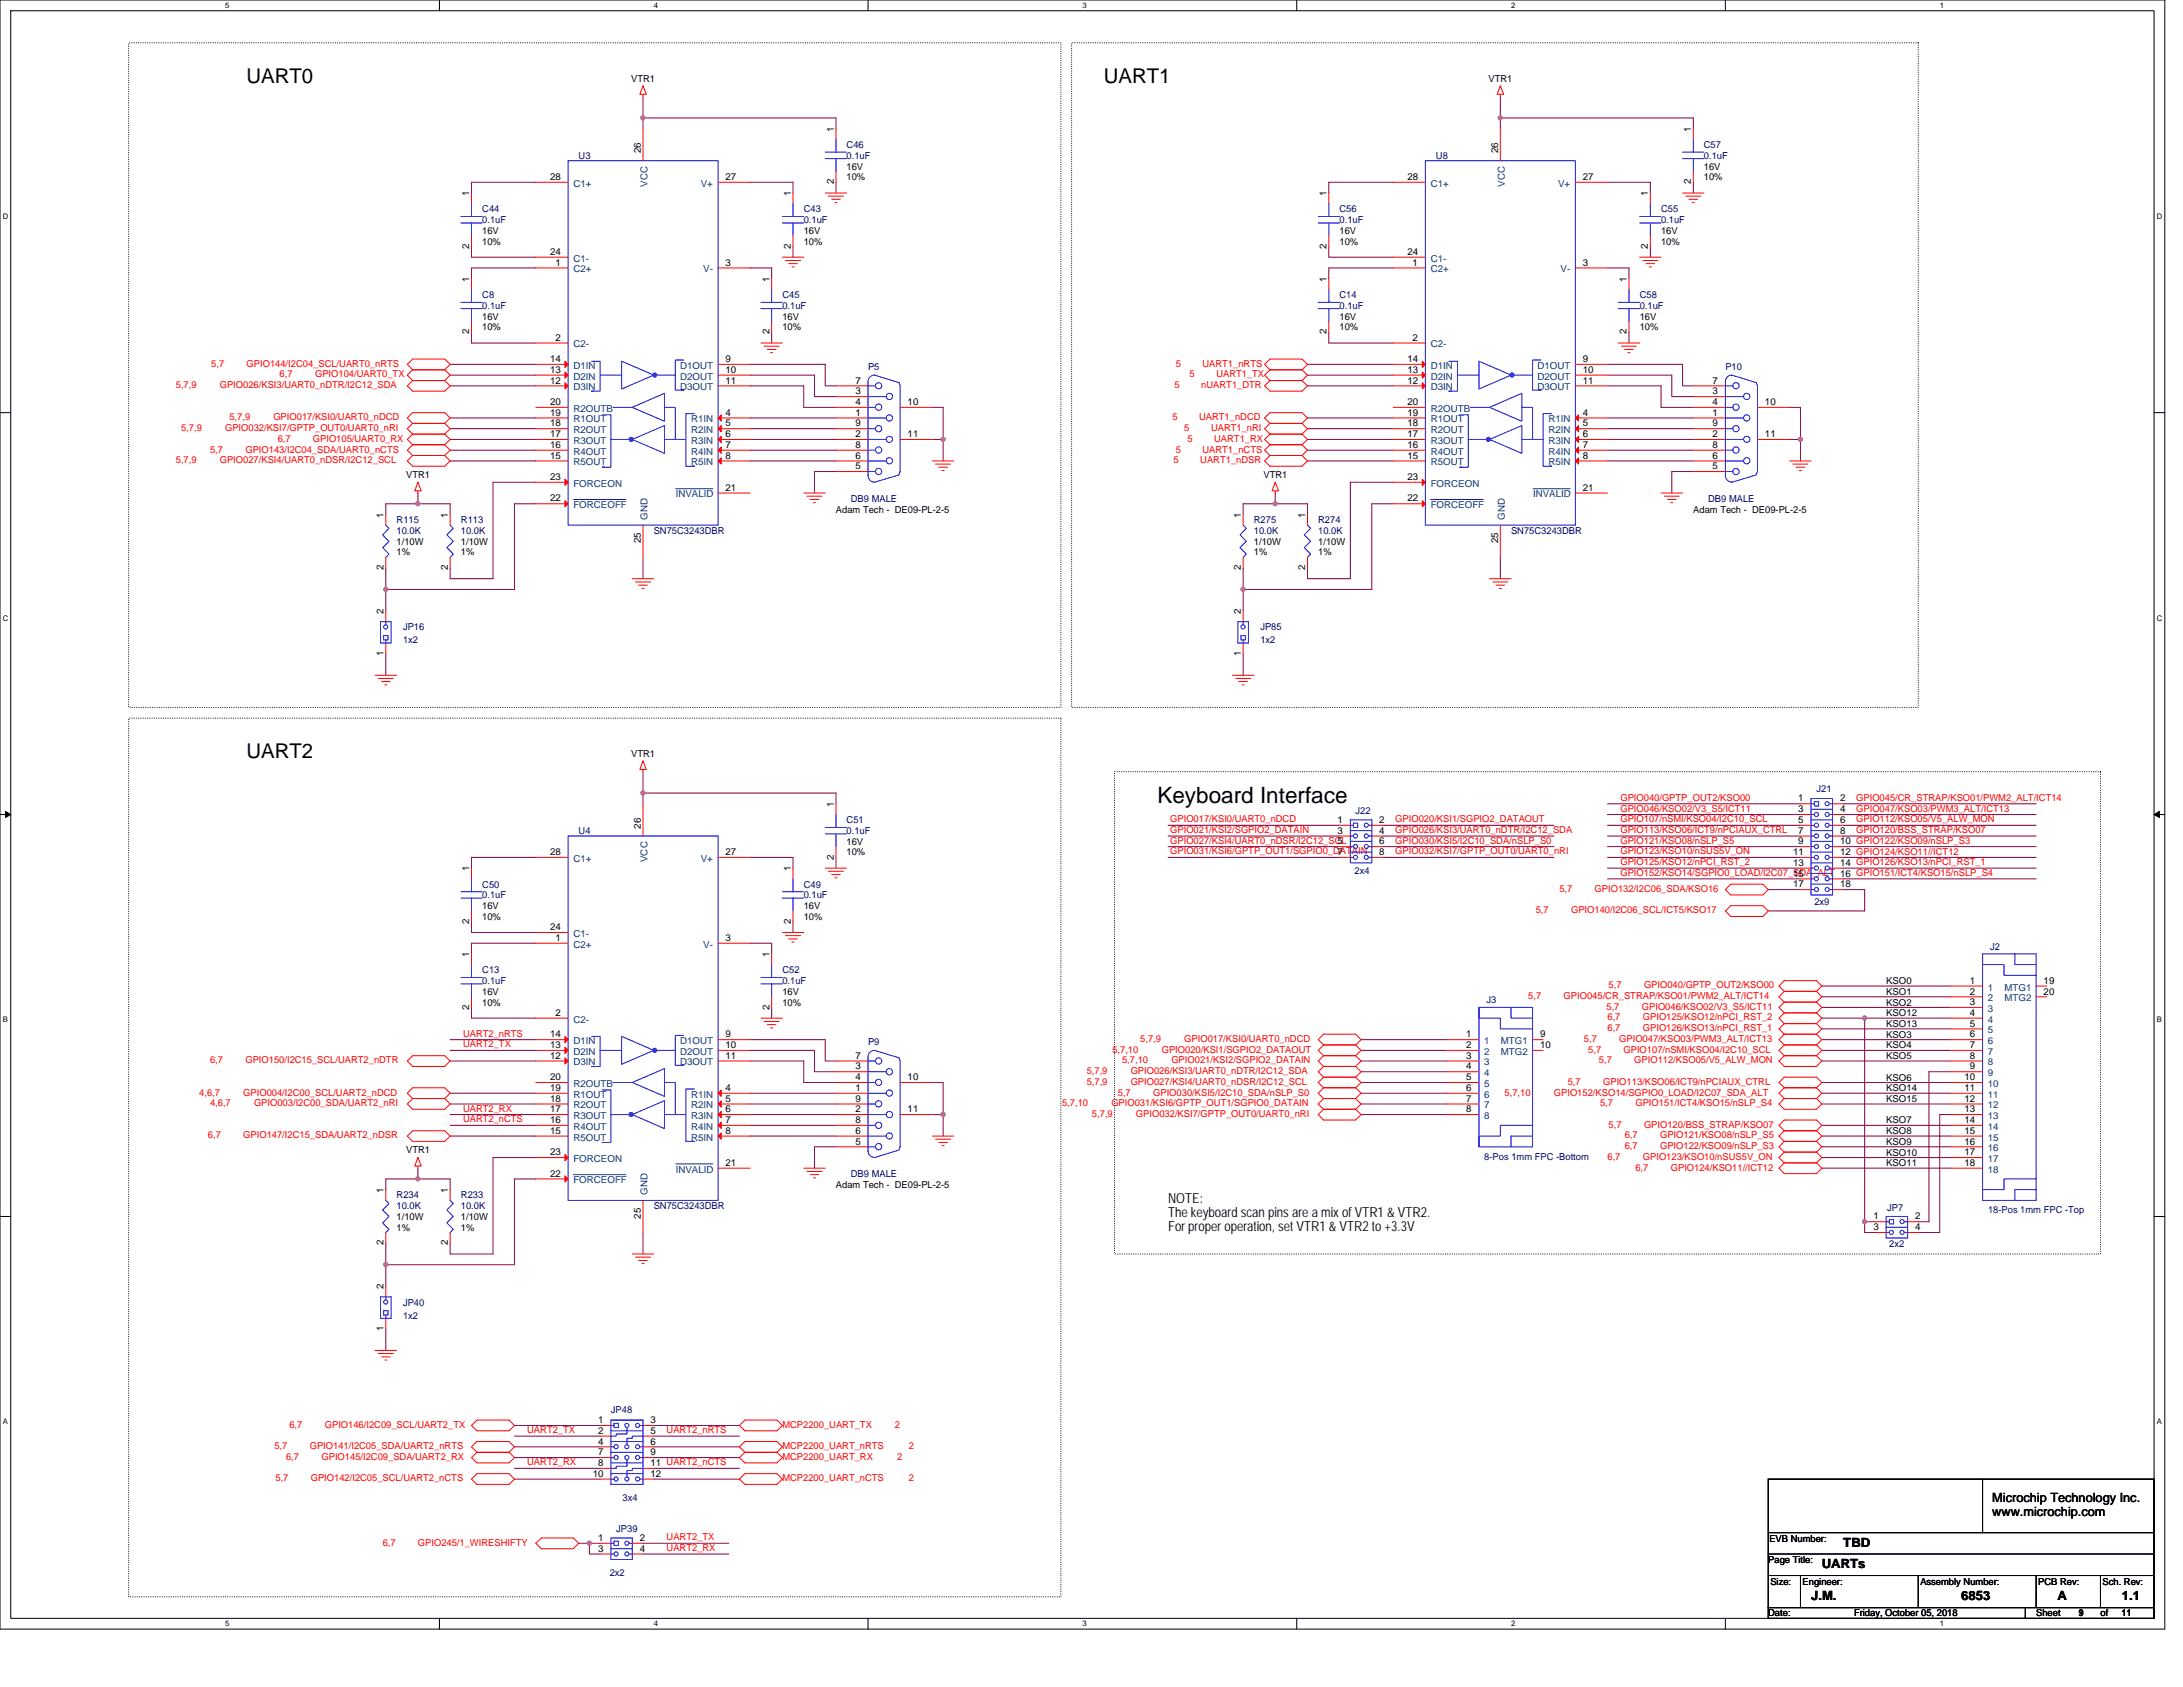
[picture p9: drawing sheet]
<svg xmlns="http://www.w3.org/2000/svg" width="279mm" height="216mm" viewBox="0 0 279 216" stroke-linecap="round" stroke-linejoin="round" font-family="sans-serif">
<defs><g id="words">
<text font-size="2.9" x="148.1" y="102.7">Keyboard Interface</text>
<g font-size="2.6">
<text x="31.6" y="10.6">UART0</text>
<text x="141.3" y="10.6">UART1</text>
<text x="31.6" y="97">UART2</text>
</g>
<g font-size="1.8">
<text x="149.5" y="153.9">NOTE:</text>
<text x="149.5" y="155.7">The keyboard scan pins are a mix of VTR1 &amp; VTR2.</text>
<text x="149.5" y="157.5">For proper operation, set VTR1 &amp; VTR2 to +3.3V</text>
</g>
<g font-size="1.6">
<text x="235.9" y="197.9">TBD</text>
<text x="255" y="192.3">Microchip Technology Inc.</text>
<text x="255" y="194">www.microchip.com</text>
<text x="233.2" y="200.7">UARTs</text>
<text x="231.8" y="204.8">J.M.</text>
<text x="251" y="204.8">6853</text>
<text x="263.4" y="204.8">A</text>
<text x="271.6" y="204.8">1.1</text>
</g>
<g font-size="1.2">
<text x="80.8" y="10.5">VTR1</text>
<text x="190.5" y="10.5">VTR1</text>
<text x="106.7" y="16.9" transform="rotate(-90 106.7 16.9)">1</text>
<text x="216.4" y="16.9" transform="rotate(-90 216.4 16.9)">1</text>
<text x="70.4" y="23">28</text>
<text x="82" y="19.6" transform="rotate(-90 82 19.6)">26</text>
<text x="92.9" y="23">27</text>
<text x="106.7" y="23.6" transform="rotate(-90 106.7 23.6)">2</text>
<text x="108.4" y="21.7">16V</text>
<text x="108.4" y="23.1">10%</text>
<text x="180.1" y="23">28</text>
<text x="191.7" y="19.6" transform="rotate(-90 191.7 19.6)">26</text>
<text x="202.6" y="23">27</text>
<text x="216.4" y="23.6" transform="rotate(-90 216.4 23.6)">2</text>
<text x="218.1" y="21.7">16V</text>
<text x="218.1" y="23.1">10%</text>
<text x="60" y="25.1" transform="rotate(-90 60 25.1)">1</text>
<text x="61.7" y="29.9">16V</text>
<text x="101.2" y="25.1" transform="rotate(-90 101.2 25.1)">1</text>
<text x="102.9" y="29.9">16V</text>
<text x="169.8" y="25.1" transform="rotate(-90 169.8 25.1)">1</text>
<text x="171.4" y="29.9">16V</text>
<text x="210.9" y="25.1" transform="rotate(-90 210.9 25.1)">1</text>
<text x="212.6" y="29.9">16V</text>
<text x="60" y="31.8" transform="rotate(-90 60 31.8)">2</text>
<text x="61.7" y="31.3">10%</text>
<text x="70.4" y="32.6">24</text>
<text x="71.1" y="34">1</text>
<text x="92.9" y="34">3</text>
<text x="101.2" y="31.8" transform="rotate(-90 101.2 31.8)">2</text>
<text x="102.9" y="31.3">10%</text>
<text x="169.8" y="31.8" transform="rotate(-90 169.8 31.8)">2</text>
<text x="171.4" y="31.3">10%</text>
<text x="180.1" y="32.6">24</text>
<text x="180.8" y="34">1</text>
<text x="202.6" y="34">3</text>
<text x="210.9" y="31.8" transform="rotate(-90 210.9 31.8)">2</text>
<text x="212.6" y="31.3">10%</text>
<text x="60" y="36.1" transform="rotate(-90 60 36.1)">1</text>
<text x="61.7" y="40.9">16V</text>
<text x="98.5" y="36.1" transform="rotate(-90 98.5 36.1)">1</text>
<text x="100.1" y="40.9">16V</text>
<text x="169.8" y="36.1" transform="rotate(-90 169.8 36.1)">1</text>
<text x="171.4" y="40.9">16V</text>
<text x="208.2" y="36.1" transform="rotate(-90 208.2 36.1)">1</text>
<text x="209.9" y="40.9">16V</text>
<text x="60" y="42.8" transform="rotate(-90 60 42.8)">2</text>
<text x="61.7" y="42.3">10%</text>
<text x="70.4" y="47.7">13</text>
<text x="70.4" y="46.3">14</text>
<text x="71.1" y="43.6">2</text>
<text x="92.9" y="46.3">9</text>
<text x="92.9" y="47.7">10</text>
<text x="98.5" y="42.8" transform="rotate(-90 98.5 42.8)">2</text>
<text x="100.1" y="42.3">10%</text>
<text x="169.8" y="42.8" transform="rotate(-90 169.8 42.8)">2</text>
<text x="171.4" y="42.3">10%</text>
<text x="180.1" y="47.7">13</text>
<text x="180.1" y="46.3">14</text>
<text x="180.8" y="43.6">2</text>
<text x="202.6" y="46.3">9</text>
<text x="202.6" y="47.7">10</text>
<text x="208.2" y="42.8" transform="rotate(-90 208.2 42.8)">2</text>
<text x="209.9" y="42.3">10%</text>
<text x="70.4" y="49.1">12</text>
<text x="70.4" y="51.8">20</text>
<text x="70.4" y="53.2">19</text>
<text x="92.9" y="49.1">11</text>
<text x="92.9" y="53.2">4</text>
<text x="109.5" y="51.8">4</text>
<text x="109.5" y="50.5">3</text>
<text x="109.5" y="49.1">7</text>
<text x="109.5" y="53.2">1</text>
<text x="116.2" y="51.8">10</text>
<text x="180.1" y="49.1">12</text>
<text x="180.1" y="51.8">20</text>
<text x="180.1" y="53.2">19</text>
<text x="202.6" y="49.1">11</text>
<text x="202.6" y="53.2">4</text>
<text x="219.2" y="51.8">4</text>
<text x="219.2" y="50.5">3</text>
<text x="219.2" y="49.1">7</text>
<text x="219.2" y="53.2">1</text>
<text x="225.9" y="51.8">10</text>
<text x="70.4" y="54.6">18</text>
<text x="70.4" y="55.9">17</text>
<text x="70.4" y="57.3">16</text>
<text x="70.4" y="58.7">15</text>
<text x="92.9" y="54.6">5</text>
<text x="92.9" y="55.9">6</text>
<text x="92.9" y="57.3">7</text>
<text x="92.9" y="58.7">8</text>
<text x="109.5" y="54.6">9</text>
<text x="109.5" y="57.3">8</text>
<text x="109.5" y="55.9">2</text>
<text x="109.5" y="58.7">6</text>
<text x="116.2" y="55.9">11</text>
<text x="180.1" y="54.6">18</text>
<text x="180.1" y="55.9">17</text>
<text x="180.1" y="57.3">16</text>
<text x="180.1" y="58.7">15</text>
<text x="202.6" y="54.6">5</text>
<text x="202.6" y="55.9">6</text>
<text x="202.6" y="57.3">7</text>
<text x="202.6" y="58.7">8</text>
<text x="219.2" y="54.6">9</text>
<text x="219.2" y="57.3">8</text>
<text x="219.2" y="55.9">2</text>
<text x="219.2" y="58.7">6</text>
<text x="225.9" y="55.9">11</text>
<text x="52" y="61.2">VTR1</text>
<text x="70.4" y="64.2">22</text>
<text x="70.4" y="61.4">23</text>
<text x="92.9" y="62.8">21</text>
<text x="107" y="65.6">Adam Tech - DE09-PL-2-5</text>
<text x="109.5" y="60">5</text>
<text x="161.7" y="61.2">VTR1</text>
<text x="180.1" y="64.2">22</text>
<text x="180.1" y="61.4">23</text>
<text x="202.6" y="62.8">21</text>
<text x="216.7" y="65.6">Adam Tech - DE09-PL-2-5</text>
<text x="219.2" y="60">5</text>
<text x="49.1" y="66.3" transform="rotate(-90 49.1 66.3)">1</text>
<text x="50.8" y="69.7">1/10W</text>
<text x="50.8" y="71.1">1%</text>
<text x="57.3" y="66.3" transform="rotate(-90 57.3 66.3)">1</text>
<text x="59" y="69.7">1/10W</text>
<text x="59" y="71.1">1%</text>
<text x="82" y="69.6" transform="rotate(-90 82 69.6)">25</text>
<text x="158.8" y="66.3" transform="rotate(-90 158.8 66.3)">1</text>
<text x="160.5" y="69.7">1/10W</text>
<text x="160.5" y="71.1">1%</text>
<text x="167" y="66.3" transform="rotate(-90 167 66.3)">1</text>
<text x="168.7" y="69.7">1/10W</text>
<text x="168.7" y="71.1">1%</text>
<text x="191.7" y="69.6" transform="rotate(-90 191.7 69.6)">25</text>
<text x="49.1" y="73" transform="rotate(-90 49.1 73)">2</text>
<text x="57.3" y="73" transform="rotate(-90 57.3 73)">2</text>
<text x="158.8" y="73" transform="rotate(-90 158.8 73)">2</text>
<text x="167" y="73" transform="rotate(-90 167 73)">2</text>
<text x="49.1" y="83.9" transform="rotate(-90 49.1 83.9)">1</text>
<text x="49.1" y="78.6" transform="rotate(-90 49.1 78.6)">2</text>
<text x="158.8" y="83.9" transform="rotate(-90 158.8 83.9)">1</text>
<text x="158.8" y="78.6" transform="rotate(-90 158.8 78.6)">2</text>
<text x="80.8" y="96.9">VTR1</text>
<text x="82" y="106" transform="rotate(-90 82 106)">26</text>
<text x="106.7" y="103.3" transform="rotate(-90 106.7 103.3)">1</text>
<text x="171.2" y="105.3">1</text>
<text x="171.2" y="106.7">3</text>
<text x="176.5" y="106.7">4</text>
<text x="176.5" y="105.3">2</text>
<text x="230.2" y="102.6">1</text>
<text x="230.2" y="103.9">3</text>
<text x="230.2" y="105.3">5</text>
<text x="230.2" y="106.7">7</text>
<text x="235.5" y="103.9">4</text>
<text x="235.5" y="102.6">2</text>
<text x="235.5" y="105.3">6</text>
<text x="235.5" y="106.7">8</text>
<text x="60" y="111.5" transform="rotate(-90 60 111.5)">1</text>
<text x="70.4" y="109.4">28</text>
<text x="92.9" y="109.4">27</text>
<text x="101.2" y="111.5" transform="rotate(-90 101.2 111.5)">1</text>
<text x="106.7" y="110" transform="rotate(-90 106.7 110)">2</text>
<text x="108.4" y="108.1">16V</text>
<text x="108.4" y="109.5">10%</text>
<text x="171.2" y="108.1">5</text>
<text x="171.2" y="109.4">7</text>
<text x="176.5" y="108.1">6</text>
<text x="176.5" y="109.4">8</text>
<text x="229.5" y="109.4">11</text>
<text x="229.5" y="110.8">13</text>
<text x="229.5" y="112.2">15</text>
<text x="229.5" y="113.6">17</text>
<text x="230.2" y="108.1">9</text>
<text x="235.5" y="108.1">10 GPIO122/KSO09/nSLP_S3</text>
<text x="235.5" y="109.4">12 GPIO124/KSO11//ICT12</text>
<text x="235.5" y="110.8">14 GPIO126/KSO13/nPCI_RST_1</text>
<text x="235.5" y="112.2">16 GPIO151/ICT4/KSO15/nSLP_S4</text>
<text x="235.5" y="113.6">18</text>
<text x="60" y="118.2" transform="rotate(-90 60 118.2)">2</text>
<text x="61.7" y="116.3">16V</text>
<text x="61.7" y="117.7">10%</text>
<text x="70.4" y="119">24</text>
<text x="101.2" y="118.2" transform="rotate(-90 101.2 118.2)">2</text>
<text x="102.9" y="116.3">16V</text>
<text x="102.9" y="117.7">10%</text>
<text x="60" y="122.5" transform="rotate(-90 60 122.5)">1</text>
<text x="71.1" y="120.4">1</text>
<text x="92.9" y="120.4">3</text>
<text x="98.5" y="122.5" transform="rotate(-90 98.5 122.5)">1</text>
<text x="241.4" y="125.9">KSO0</text>
<text x="252.1" y="125.9">1</text>
<text x="261.6" y="125.9">19</text>
<text x="60" y="129.2" transform="rotate(-90 60 129.2)">2</text>
<text x="61.7" y="127.3">16V</text>
<text x="61.7" y="128.7">10%</text>
<text x="71.1" y="130">2</text>
<text x="98.5" y="129.2" transform="rotate(-90 98.5 129.2)">2</text>
<text x="100.1" y="127.3">16V</text>
<text x="100.1" y="128.7">10%</text>
<text x="241.4" y="128.7">KSO2</text>
<text x="241.4" y="127.3">KSO1</text>
<text x="241.4" y="131.4">KSO13</text>
<text x="241.4" y="130">KSO12</text>
<text x="252.1" y="127.3">2</text>
<text x="252.1" y="128.6">3</text>
<text x="252.1" y="130">4</text>
<text x="252.1" y="131.4">5</text>
<text x="261.6" y="127.3">20</text>
<text x="70.4" y="135.5">12</text>
<text x="70.4" y="134.1">13</text>
<text x="70.4" y="132.8">14</text>
<text x="92.9" y="132.8">9</text>
<text x="92.9" y="134.1">10</text>
<text x="92.9" y="135.5">11</text>
<text x="109.5" y="136.9">3</text>
<text x="109.5" y="135.5">7</text>
<text x="187.7" y="132.8">1</text>
<text x="187.7" y="134.1">2</text>
<text x="187.7" y="135.5">3</text>
<text x="187.7" y="136.9">4</text>
<text x="197.1" y="132.8">9</text>
<text x="197.1" y="134.1">10</text>
<text x="241.4" y="135.6">KSO5</text>
<text x="241.4" y="134.2">KSO4</text>
<text x="241.4" y="132.8">KSO3</text>
<text x="252.1" y="132.8">6</text>
<text x="252.1" y="134.1">7</text>
<text x="252.1" y="135.5">8</text>
<text x="252.1" y="136.9">9</text>
<text x="70.4" y="138.2">20</text>
<text x="70.4" y="139.6">19</text>
<text x="70.4" y="141">18</text>
<text x="70.4" y="142.3">17</text>
<text x="70.4" y="143.7">16</text>
<text x="92.9" y="139.6">4</text>
<text x="92.9" y="141">5</text>
<text x="92.9" y="142.3">6</text>
<text x="92.9" y="143.7">7</text>
<text x="109.5" y="141">9</text>
<text x="109.5" y="138.2">4</text>
<text x="109.5" y="143.7">8</text>
<text x="109.5" y="142.3">2</text>
<text x="109.5" y="139.6">1</text>
<text x="116.2" y="138.2">10</text>
<text x="116.2" y="142.3">11</text>
<text x="187.7" y="138.2">5</text>
<text x="187.7" y="139.6">6</text>
<text x="187.7" y="141">7</text>
<text x="187.7" y="142.3">8</text>
<text x="241.4" y="143.8">KSO7</text>
<text x="241.4" y="138.3">KSO6</text>
<text x="241.4" y="141">KSO15</text>
<text x="241.4" y="139.7">KSO14</text>
<text x="251.4" y="138.2">10</text>
<text x="251.4" y="139.6">11</text>
<text x="251.4" y="141">12</text>
<text x="251.4" y="142.3">13</text>
<text x="251.4" y="143.7">14</text>
<text x="52" y="147.6">VTR1</text>
<text x="70.4" y="147.8">23</text>
<text x="70.4" y="145.1">15</text>
<text x="92.9" y="145.1">8</text>
<text x="92.9" y="149.2">21</text>
<text x="109.5" y="146.5">5</text>
<text x="109.5" y="145.1">6</text>
<text x="241.4" y="149.3">KSO11</text>
<text x="241.4" y="147.9">KSO10</text>
<text x="241.4" y="146.5">KSO9</text>
<text x="241.4" y="145.1">KSO8</text>
<text x="251.4" y="145.1">15</text>
<text x="251.4" y="146.5">16</text>
<text x="251.4" y="147.8">17</text>
<text x="251.4" y="149.2">18</text>
<text x="49.1" y="152.7" transform="rotate(-90 49.1 152.7)">1</text>
<text x="57.3" y="152.7" transform="rotate(-90 57.3 152.7)">1</text>
<text x="70.4" y="150.6">22</text>
<text x="82" y="156" transform="rotate(-90 82 156)">25</text>
<text x="107" y="152">Adam Tech - DE09-PL-2-5</text>
<text x="49.1" y="159.4" transform="rotate(-90 49.1 159.4)">2</text>
<text x="50.8" y="156.1">1/10W</text>
<text x="50.8" y="157.5">1%</text>
<text x="57.3" y="159.4" transform="rotate(-90 57.3 159.4)">2</text>
<text x="59" y="156.1">1/10W</text>
<text x="59" y="157.5">1%</text>
<text x="239.8" y="156.1">1</text>
<text x="239.8" y="157.4">3</text>
<text x="245.1" y="156.1">2</text>
<text x="245.1" y="157.4">4</text>
<text x="49.1" y="165" transform="rotate(-90 49.1 165)">2</text>
<text x="49.1" y="170.4" transform="rotate(-90 49.1 170.4)">1</text>
<text x="76.6" y="182.1">1</text>
<text x="76.6" y="184.9">4</text>
<text x="76.6" y="183.5">2</text>
<text x="83.2" y="182.1">3</text>
<text x="83.2" y="183.5">5</text>
<text x="83.2" y="184.9">6</text>
<text x="75.9" y="189">10</text>
<text x="76.6" y="186.2">7</text>
<text x="76.6" y="187.6">8</text>
<text x="83.2" y="186.2">9</text>
<text x="83.2" y="189">12</text>
<text x="83.2" y="187.6">11 UART2_nCTS</text>
<text x="76.6" y="197.2">1</text>
<text x="81.9" y="197.2">2</text>
<text x="226.5" y="197.4">EVB Number:</text>
<text x="76.6" y="198.6">3</text>
<text x="81.9" y="198.6">4</text>
<text x="226.3" y="200">Page Title:</text>
<text x="226.6" y="202.9">Size:</text>
<text x="230.7" y="202.9">Engineer:</text>
<text x="245.8" y="202.9">Assembly Number:</text>
<text x="260.9" y="202.9">PCB Rev:</text>
<text x="269.1" y="202.9">Sch. Rev:</text>
<text x="226.3" y="206.9">Date:</text>
<text x="237.3" y="206.9">Friday, October 05, 2018</text>
<text x="260.6" y="206.9">Sheet</text>
<text x="266.1" y="206.9">9</text>
<text x="268.8" y="206.9">of</text>
<text x="271.6" y="206.9">11</text>
</g>
<g font-size="1.2" fill="#004080">
<text x="73.4" y="23.9">C1+</text>
<text x="82.9" y="23.9" transform="rotate(-90 82.9 23.9)">VCC</text>
<text x="89.7" y="23.9">V+</text>
<text x="183.1" y="23.9">C1+</text>
<text x="192.6" y="23.9" transform="rotate(-90 192.6 23.9)">VCC</text>
<text x="199.4" y="23.9">V+</text>
<text x="73.4" y="34.9">C2+</text>
<text x="73.4" y="33.5">C1-</text>
<text x="90" y="34.9">V-</text>
<text x="183.1" y="34.9">C2+</text>
<text x="183.1" y="33.5">C1-</text>
<text x="199.7" y="34.9">V-</text>
<text x="73.4" y="44.5">C2-</text>
<text x="73.4" y="47.2">D1IN</text>
<text x="87.1" y="47.2">D1OUT</text>
<text x="183.1" y="44.5">C2-</text>
<text x="183.1" y="47.2">D1IN</text>
<text x="196.8" y="47.2">D1OUT</text>
<text x="73.4" y="50">D3IN</text>
<text x="73.4" y="48.6">D2IN</text>
<text x="73.4" y="52.7">R2OUTB</text>
<text x="87.1" y="48.6">D2OUT</text>
<text x="87.1" y="50">D3OUT</text>
<text x="183.1" y="50">D3IN</text>
<text x="183.1" y="48.6">D2IN</text>
<text x="183.1" y="52.7">R2OUTB</text>
<text x="196.8" y="48.6">D2OUT</text>
<text x="196.8" y="50">D3OUT</text>
<text x="73.4" y="54.1">R1OUT</text>
<text x="73.4" y="55.4">R2OUT</text>
<text x="73.4" y="56.8">R3OUT</text>
<text x="73.4" y="58.2">R4OUT</text>
<text x="73.4" y="59.6">R5OUT</text>
<text x="88.5" y="54.1">R1IN</text>
<text x="88.5" y="55.4">R2IN</text>
<text x="88.5" y="56.8">R3IN</text>
<text x="88.5" y="58.2">R4IN</text>
<text x="88.5" y="59.6">R5IN</text>
<text x="183.1" y="54.1">R1OUT</text>
<text x="183.1" y="55.4">R2OUT</text>
<text x="183.1" y="56.8">R3OUT</text>
<text x="183.1" y="58.2">R4OUT</text>
<text x="183.1" y="59.6">R5OUT</text>
<text x="198.2" y="54.1">R1IN</text>
<text x="198.2" y="55.4">R2IN</text>
<text x="198.2" y="56.8">R3IN</text>
<text x="198.2" y="58.2">R4IN</text>
<text x="198.2" y="59.6">R5IN</text>
<text x="73.4" y="62.3">FORCEON</text>
<text x="73.4" y="65">FORCEOFF</text>
<text x="86.5" y="63.7">INVALID</text>
<text x="183.1" y="62.3">FORCEON</text>
<text x="183.1" y="65">FORCEOFF</text>
<text x="196.2" y="63.7">INVALID</text>
<text x="82.9" y="66.5" transform="rotate(-90 82.9 66.5)">GND</text>
<text x="192.6" y="66.5" transform="rotate(-90 192.6 66.5)">GND</text>
<text x="73.4" y="110.3">C1+</text>
<text x="82.9" y="110.3" transform="rotate(-90 82.9 110.3)">VCC</text>
<text x="89.7" y="110.3">V+</text>
<text x="73.4" y="119.9">C1-</text>
<text x="73.4" y="121.3">C2+</text>
<text x="90" y="121.3">V-</text>
<text x="73.4" y="130.9">C2-</text>
<text x="254.4" y="126.8">1</text>
<text x="254.4" y="128.1">2</text>
<text x="254.4" y="129.5">3</text>
<text x="254.4" y="130.9">4</text>
<text x="256.5" y="126.8">MTG1</text>
<text x="256.5" y="128.1">MTG2</text>
<text x="73.4" y="136.4">D3IN</text>
<text x="73.4" y="135">D2IN</text>
<text x="73.4" y="133.6">D1IN</text>
<text x="87.1" y="133.6">D1OUT</text>
<text x="87.1" y="135">D2OUT</text>
<text x="87.1" y="136.4">D3OUT</text>
<text x="190" y="133.6">1</text>
<text x="190" y="135">2</text>
<text x="190" y="136.4">3</text>
<text x="190" y="137.7">4</text>
<text x="192.1" y="133.6">MTG1</text>
<text x="192.1" y="135">MTG2</text>
<text x="254.4" y="132.2">5</text>
<text x="254.4" y="133.6">6</text>
<text x="254.4" y="135">7</text>
<text x="254.4" y="136.4">8</text>
<text x="254.4" y="137.7">9</text>
<text x="73.4" y="139.1">R2OUTB</text>
<text x="73.4" y="140.5">R1OUT</text>
<text x="73.4" y="141.9">R2OUT</text>
<text x="73.4" y="143.2">R3OUT</text>
<text x="88.5" y="140.5">R1IN</text>
<text x="88.5" y="141.9">R2IN</text>
<text x="88.5" y="143.2">R3IN</text>
<text x="190" y="139.1">5</text>
<text x="190" y="140.5">6</text>
<text x="190" y="141.9">7</text>
<text x="190" y="143.2">8</text>
<text x="254.4" y="139.1">10</text>
<text x="254.4" y="140.5">11</text>
<text x="254.4" y="141.9">12</text>
<text x="254.4" y="143.2">13</text>
<text x="73.4" y="148.7">FORCEON</text>
<text x="73.4" y="144.6">R4OUT</text>
<text x="73.4" y="146">R5OUT</text>
<text x="88.5" y="144.6">R4IN</text>
<text x="88.5" y="146">R5IN</text>
<text x="254.4" y="144.6">14</text>
<text x="254.4" y="146">15</text>
<text x="254.4" y="147.3">16</text>
<text x="254.4" y="148.7">17</text>
<text x="73.4" y="151.4">FORCEOFF</text>
<text x="82.9" y="153" transform="rotate(-90 82.9 153)">GND</text>
<text x="86.5" y="150.1">INVALID</text>
<text x="254.4" y="150.1">18</text>
</g>
<g font-size="1.2" fill="#000080">
<text x="74.1" y="20.3">U3</text>
<text x="108.4" y="19">C46</text>
<text x="108.4" y="20.3">0.1uF</text>
<text x="183.8" y="20.3">U8</text>
<text x="218.1" y="19">C57</text>
<text x="218.1" y="20.3">0.1uF</text>
<text x="61.7" y="27.2">C44</text>
<text x="61.7" y="28.6">0.1uF</text>
<text x="102.9" y="27.2">C43</text>
<text x="102.9" y="28.6">0.1uF</text>
<text x="171.4" y="27.2">C56</text>
<text x="171.4" y="28.6">0.1uF</text>
<text x="212.6" y="27.2">C55</text>
<text x="212.6" y="28.6">0.1uF</text>
<text x="61.7" y="38.2">C8</text>
<text x="61.7" y="39.5">0.1uF</text>
<text x="100.1" y="38.2">C45</text>
<text x="100.1" y="39.5">0.1uF</text>
<text x="171.4" y="38.2">C14</text>
<text x="171.4" y="39.5">0.1uF</text>
<text x="209.9" y="38.2">C58</text>
<text x="209.9" y="39.5">0.1uF</text>
<text x="111.1" y="47.3">P5</text>
<text x="220.8" y="47.3">P10</text>
<text x="108.9" y="64.2">DB9 MALE</text>
<text x="218.6" y="64.2">DB9 MALE</text>
<text x="50.8" y="67">R115</text>
<text x="50.8" y="68.3">10.0K</text>
<text x="59" y="67">R113</text>
<text x="59" y="68.3">10.0K</text>
<text x="83.7" y="68.3">SN75C3243DBR</text>
<text x="160.5" y="67">R275</text>
<text x="160.5" y="68.3">10.0K</text>
<text x="168.7" y="67">R274</text>
<text x="168.7" y="68.3">10.0K</text>
<text x="193.4" y="68.3">SN75C3243DBR</text>
<text x="51.6" y="80.7">JP16</text>
<text x="51.6" y="82.3">1x2</text>
<text x="161.3" y="80.7">JP85</text>
<text x="161.3" y="82.3">1x2</text>
<text x="232.5" y="101.4">J21</text>
<text x="74.1" y="106.7">U4</text>
<text x="108.4" y="105.4">C51</text>
<text x="108.4" y="106.7">0.1uF</text>
<text x="173.5" y="104.1">J22</text>
<text x="61.7" y="113.6">C50</text>
<text x="102.9" y="113.6">C49</text>
<text x="173.4" y="111.8">2x4</text>
<text x="61.7" y="115">0.1uF</text>
<text x="102.9" y="115">0.1uF</text>
<text x="232.2" y="115.8">2x9</text>
<text x="61.7" y="124.6">C13</text>
<text x="61.7" y="125.9">0.1uF</text>
<text x="100.1" y="124.6">C52</text>
<text x="100.1" y="125.9">0.1uF</text>
<text x="254.7" y="121.6">J2</text>
<text x="190.2" y="128.4">J3</text>
<text x="111.1" y="133.8">P9</text>
<text x="190" y="148.4">8-Pos 1mm FPC -Bottom</text>
<text x="50.8" y="153.4">R234</text>
<text x="50.8" y="154.7">10.0K</text>
<text x="59" y="153.4">R233</text>
<text x="59" y="154.7">10.0K</text>
<text x="83.7" y="154.7">SN75C3243DBR</text>
<text x="108.9" y="150.6">DB9 MALE</text>
<text x="241.5" y="155">JP7</text>
<text x="254.4" y="155.3">18-Pos 1mm FPC -Top</text>
<text x="241.8" y="159.6">2x2</text>
<text x="51.6" y="167.1">JP40</text>
<text x="51.6" y="168.7">1x2</text>
<text x="78.2" y="180.8">JP48</text>
<text x="78.9" y="196">JP39</text>
<text x="79.7" y="192">3x4</text>
<text x="78" y="201.7">2x2</text>
</g>
<g font-size="1.2" fill="#f00">
<text x="27" y="46.9">5,7</text>
<text x="31.6" y="46.9">GPIO144/I2C04_SCL/UART0_nRTS</text>
<text x="150.5" y="46.9">5</text>
<text x="153.9" y="46.9">UART1_nRTS</text>
<text x="22.5" y="49.7">5,7,9</text>
<text x="28.1" y="49.7">GPIO026/KSI3/UART0_nDTR/I2C12_SDA</text>
<text x="29.4" y="53.8">5,7,9</text>
<text x="35" y="53.8">GPIO017/KSI0/UART0_nDCD</text>
<text x="35.8" y="48.3">6,7</text>
<text x="40.3" y="48.3">GPIO104/UART0_TX</text>
<text x="150.1" y="53.8">5</text>
<text x="150.3" y="49.7">5</text>
<text x="152.3" y="48.3">5</text>
<text x="153.5" y="53.8">UART1_nDCD</text>
<text x="153.8" y="49.7">nUART1_DTR</text>
<text x="155.7" y="48.3">UART1_TX</text>
<text x="22.5" y="59.3">5,7,9</text>
<text x="23.2" y="55.2">5,7,9</text>
<text x="26.9" y="57.9">5,7</text>
<text x="28.1" y="59.3">GPIO027/KSI4/UART0_nDSR/I2C12_SCL</text>
<text x="28.8" y="55.2">GPIO032/KSI7/GPTP_OUT0/UART0_nRI</text>
<text x="31.4" y="57.9">GPIO143/I2C04_SDA/UART0_nCTS</text>
<text x="35.5" y="56.5">6,7</text>
<text x="40" y="56.5">GPIO105/UART0_RX</text>
<text x="150.2" y="59.3">5</text>
<text x="150.5" y="57.9">5</text>
<text x="151.6" y="55.2">5</text>
<text x="152" y="56.5">5</text>
<text x="153.6" y="59.3">UART1_nDSR</text>
<text x="153.9" y="57.9">UART1_nCTS</text>
<text x="155" y="55.2">UART1_nRI</text>
<text x="155.4" y="56.5">UART1_RX</text>
<text x="149.8" y="105.2">GPIO017/KSI0/UART0_nDCD</text>
<text x="149.8" y="108">GPIO027/KSI4/UART0_nDSR/I2C12_SCL</text>
<text x="149.8" y="106.6">GPIO021/KSI2/SGPIO2_DATAIN</text>
<text x="178.6" y="105.2">GPIO020/KSI1/SGPIO2_DATAOUT</text>
<text x="178.6" y="108">GPIO030/KSI5/I2C10_SDA/nSLP_S0</text>
<text x="178.6" y="106.6">GPIO026/KSI3/UART0_nDTR/I2C12_SDA</text>
<text x="207.4" y="105.2">GPIO107/nSMI/KSO04/I2C10_SCL</text>
<text x="207.4" y="103.9">GPIO046/KSO02/V3_S5/ICT11</text>
<text x="207.4" y="102.5">GPIO040/GPTP_OUT2/KSO00</text>
<text x="207.4" y="106.6">GPIO113/KSO06/ICT9/nPCIAUX_CTRL</text>
<text x="207.4" y="108">GPIO121/KSO08/nSLP_S5</text>
<text x="237.6" y="103.9">GPIO047/KSO03/PWM3_ALT/ICT13</text>
<text x="237.6" y="102.5">GPIO045/CR_STRAP/KSO01/PWM2_ALT/ICT14</text>
<text x="237.6" y="105.2">GPIO112/KSO05/V5_ALW_MON</text>
<text x="237.6" y="106.6">GPIO120/BSS_STRAP/KSO07</text>
<text x="149.8" y="109.3">GPIO031/KSI6/GPTP_OUT1/SGPIO0_DATAIN</text>
<text x="178.6" y="109.3">GPIO032/KSI7/GPTP_OUT0/UART0_nRI</text>
<text x="207.4" y="110.7">GPIO125/KSO12/nPCI_RST_2</text>
<text x="207.4" y="109.3">GPIO123/KSO10/nSUS5V_ON</text>
<text x="207.4" y="112.1">GPIO152/KSO14/SGPIO0_LOAD/I2C07_SDA_ALT</text>
<text x="196.6" y="116.9">5,7</text>
<text x="199.6" y="114.2">5,7</text>
<text x="201.1" y="116.9">GPIO140/I2C06_SCL/ICT5/KSO17</text>
<text x="204.1" y="114.2">GPIO132/I2C06_SDA/KSO16</text>
<text x="195.6" y="127.9">5,7</text>
<text x="200.1" y="127.9">GPIO045/CR_STRAP/KSO01/PWM2_ALT/ICT14</text>
<text x="205.6" y="129.2">5,7</text>
<text x="205.7" y="130.6">6,7</text>
<text x="205.7" y="132">6,7</text>
<text x="205.9" y="126.5">5,7</text>
<text x="210.1" y="129.2">GPIO046/KSO02/V3_S5/ICT11</text>
<text x="210.3" y="130.6">GPIO125/KSO12/nPCI_RST_2</text>
<text x="210.3" y="132">GPIO126/KSO13/nPCI_RST_1</text>
<text x="210.4" y="126.5">GPIO040/GPTP_OUT2/KSO00</text>
<text x="26.9" y="136.1">6,7</text>
<text x="31.4" y="136.1">GPIO150/I2C15_SCL/UART2_nDTR</text>
<text x="59.3" y="134">UART2_TX</text>
<text x="59.3" y="132.7">UART2_nRTS</text>
<text x="139.1" y="137.5">5,7,9</text>
<text x="142.4" y="134.7">5,7,10</text>
<text x="143.6" y="136.1">5,7,10</text>
<text x="144.7" y="137.5">GPIO026/KSI3/UART0_nDTR/I2C12_SDA</text>
<text x="145.9" y="133.3">5,7,9</text>
<text x="148.7" y="134.7">GPIO020/KSI1/SGPIO2_DATAOUT</text>
<text x="149.9" y="136.1">GPIO021/KSI2/SGPIO2_DATAIN</text>
<text x="151.6" y="133.3">GPIO017/KSI0/UART0_nDCD</text>
<text x="202.7" y="133.3">5,7</text>
<text x="203.3" y="134.7">5,7</text>
<text x="204.6" y="136.1">5,7</text>
<text x="207.2" y="133.3">GPIO047/KSO03/PWM3_ALT/ICT13</text>
<text x="207.8" y="134.7">GPIO107/nSMI/KSO04/I2C10_SCL</text>
<text x="209.2" y="136.1">GPIO112/KSO05/V5_ALW_MON</text>
<text x="25.5" y="140.2">4,6,7</text>
<text x="26.9" y="141.6">4,6,7</text>
<text x="31.1" y="140.2">GPIO004/I2C00_SCL/UART2_nDCD</text>
<text x="32.5" y="141.6">GPIO003/I2C00_SDA/UART2_nRI</text>
<text x="59.3" y="142.3">UART2_RX</text>
<text x="59.3" y="143.6">UART2_nCTS</text>
<text x="135.9" y="141.6">5,7,10</text>
<text x="139.1" y="138.8">5,7,9</text>
<text x="139.8" y="143">5,7,9</text>
<text x="142.2" y="141.6">GPIO031/KSI6/GPTP_OUT1/SGPIO0_DATAIN</text>
<text x="143.1" y="140.2">5,7</text>
<text x="144.7" y="138.8">GPIO027/KSI4/UART0_nDSR/I2C12_SCL</text>
<text x="145.4" y="143">GPIO032/KSI7/GPTP_OUT0/UART0_nRI</text>
<text x="147.6" y="140.2">GPIO030/KSI5/I2C10_SDA/nSLP_S0</text>
<text x="192.6" y="140.2">5,7,10</text>
<text x="198.9" y="140.2">GPIO152/KSO14/SGPIO0_LOAD/I2C07_SDA_ALT</text>
<text x="200.7" y="138.8">5,7</text>
<text x="204.8" y="141.6">5,7</text>
<text x="205.2" y="138.8">GPIO113/KSO06/ICT9/nPCIAUX_CTRL</text>
<text x="209.3" y="141.6">GPIO151/ICT4/KSO15/nSLP_S4</text>
<text x="26.6" y="145.7">6,7</text>
<text x="31.1" y="145.7">GPIO147/I2C15_SDA/UART2_nDSR</text>
<text x="205.7" y="148.4">6,7</text>
<text x="205.9" y="144.3">5,7</text>
<text x="207.9" y="145.7">6,7</text>
<text x="207.9" y="147.1">6,7</text>
<text x="209.3" y="149.8">6,7</text>
<text x="210.3" y="148.4">GPIO123/KSO10/nSUS5V_ON</text>
<text x="210.4" y="144.3">GPIO120/BSS_STRAP/KSO07</text>
<text x="212.5" y="145.7">GPIO121/KSO08/nSLP_S5</text>
<text x="212.5" y="147.1">GPIO122/KSO09/nSLP_S3</text>
<text x="213.8" y="149.8">GPIO124/KSO11//ICT12</text>
<text x="35.1" y="185.5">5,7</text>
<text x="37" y="182.7">6,7</text>
<text x="39.6" y="185.5">GPIO141/I2C05_SDA/UART2_nRTS</text>
<text x="41.6" y="182.7">GPIO146/I2C09_SCL/UART2_TX</text>
<text x="67.5" y="183.4">UART2_TX</text>
<text x="85.3" y="183.4">UART2_nRTS</text>
<text x="100.1" y="182.7">MCP2200_UART_TX</text>
<text x="100.1" y="185.5">MCP2200_UART_nRTS</text>
<text x="114.5" y="182.7">2</text>
<text x="116.3" y="185.5">2</text>
<text x="35.3" y="189.6">5,7</text>
<text x="36.6" y="186.8">6,7</text>
<text x="39.8" y="189.6">GPIO142/I2C05_SCL/UART2_nCTS</text>
<text x="41.1" y="186.8">GPIO145/I2C09_SDA/UART2_RX</text>
<text x="67.5" y="187.5">UART2_RX</text>
<text x="100.1" y="186.8">MCP2200_UART_RX</text>
<text x="100.1" y="189.6">MCP2200_UART_nCTS</text>
<text x="114.8" y="186.8">2</text>
<text x="116.3" y="189.6">2</text>
<text x="49" y="197.8">6,7</text>
<text x="53.5" y="197.8">GPIO245/1_WIRESHIFTY</text>
<text x="85.3" y="197.1">UART2_TX</text>
<text x="85.3" y="198.5">UART2_RX</text>
</g>
<g font-size="1">
<text x="28.8" y="1">5</text>
<text x="83.7" y="1">4</text>
<text x="138.5" y="1">3</text>
<text x="193.4" y="1">2</text>
<text x="248.3" y="1">1</text>
<text x=".4" y="28">D</text>
<text x="276.1" y="28">D</text>
<text x=".4" y="79.4">C</text>
<text x="276.1" y="79.4">C</text>
<text x=".4" y="130.9">B</text>
<text x="276.1" y="130.9">B</text>
<text x=".4" y="182.3">A</text>
<text x="276.1" y="182.3">A</text>
<text x="28.8" y="208.2">5</text>
<text x="83.7" y="208.2">4</text>
<text x="138.5" y="208.2">3</text>
<text x="193.4" y="208.2">2</text>
<text x="248.3" y="208.2">1</text>
</g>
</g></defs>
<path d="M0 0h277.1v208.5h-277.1zM1.4 1.4h274.3v205.7h-274.3z" fill="none" stroke="#000" stroke-width=".13"/>
<g fill="#fff">
<path d="M28.8 .1h.6v1.1h-.6z"/>
<path d="M28.8 207.3h.6v1.1h-.6z"/>
</g>
<path d="M56.2 0v1.4M56.2 207.1v1.4" fill="none" stroke="#000" stroke-width=".13"/>
<g fill="#fff">
<path d="M83.7 .1h.5v1.1h-.5z"/>
<path d="M83.7 207.3h.5v1.1h-.5z"/>
</g>
<path d="M111.1 0v1.4M111.1 207.1v1.4" fill="none" stroke="#000" stroke-width=".13"/>
<g fill="#fff">
<path d="M138.5 .1h.6v1.1h-.6z"/>
<path d="M138.5 207.3h.6v1.1h-.6z"/>
</g>
<path d="M166 0v1.4M166 207.1v1.4" fill="none" stroke="#000" stroke-width=".13"/>
<g fill="#fff">
<path d="M193.4 .1h.6v1.1h-.6z"/>
<path d="M193.4 207.3h.6v1.1h-.6z"/>
</g>
<path d="M220.8 0v1.4M220.8 207.1v1.4" fill="none" stroke="#000" stroke-width=".13"/>
<g fill="#fff">
<path d="M248.3 .1h.5v1.1h-.5z"/>
<path d="M248.3 207.3h.5v1.1h-.5z"/>
<path d="M.4 27.1h.7v1.1h-.7z"/>
<path d="M276.1 27.1h.7v1.1h-.7z"/>
<path d="M.4 78.5h.7v1.1h-.7z"/>
<path d="M276.1 78.5h.7v1.1h-.7z"/>
</g>
<path d="M0 52.8h1.4M275.7 52.8h1.4" fill="none" stroke="#000" stroke-width=".13"/>
<g fill="#fff">
<path d="M.4 130h.6v1.1h-.6z"/>
<path d="M276.1 130h.6v1.1h-.6z"/>
</g>
<path d="M0 104.2h1.4M275.7 104.2h1.4" fill="none" stroke="#000" stroke-width=".13"/>
<path d="M.7 103.8l.7 .4-.7 .4zM275.7 104.2l.7-.4v.8z" fill="#000" stroke="#000" stroke-width=".13"/>
<g fill="#fff">
<path d="M.4 181.4h.6v1.1h-.6z"/>
<path d="M276.1 181.4h.6v1.1h-.6z"/>
</g>
<g fill="none" stroke="#000" stroke-width=".13">
<path d="M0 155.7h1.4M275.7 155.7h1.4M226.3 189.3h49.4v16.4h-49.4zM226.3 198.9h49.4M226.3 196.2h49.4M253.7 189.3v6.9M226.3 205.7h32.9v1.4h-32.9zM226.3 201.6h49.4M230.4 201.6v4.1M245.5 201.6v4.1M259.2 205.7h16.5v1.4h-16.5zM260.6 201.6v4.1"/>
<path d="M268.8 201.6v4.1"/>
</g>
<path d="M16.5 5.5h119.3v85h-119.3zM137.2 5.5h108.3v85h-108.3zM16.5 91.9h119.3v112.5h-119.3zM142.6 98.8h126.2v61.7h-126.2z" fill="none" stroke="#000" stroke-width=".13" stroke-dasharray="0 .3"/>
<g fill="none" stroke="#800040" stroke-width=".13">
<path d="M82.3 15.1v1.4M82.3 12.3v2.8M82.3 15.1h24.7v1.4M192 15.1h24.7v1.4M192 12.3v2.8M192 15.1v1.4M60.3 31.6v1.3h8.3M68.6 34.3h-8.3v1.4M68.6 23.3h-8.3v1.4M96 23.3h5.5v1.4M96 34.3h2.8v1.4M101.5 31.6v1.3"/>
<path d="M107 23.3v1.4M170.1 31.6v1.3h8.2M178.3 34.3h-8.2v1.4M178.3 23.3h-8.2v1.4M205.7 23.3h5.5v1.4M205.7 34.3h2.8v1.4M211.2 31.6v1.3M216.7 23.3v1.4M57.6 48h11M57.6 56.2h11M57.6 46.6h11M57.6 49.4h11"/>
<path d="M57.6 53.5h11M57.6 54.9h11M57.6 57.6h11M57.6 59h11M60.3 42.5v1.4h8.3M96 49.4h6.9v2.7h4.1M96 57.6h11M96 53.5h11M96 54.9h11M96 59h11M96 56.2h11M96 46.6h9.6v2.8h1.4"/>
<path d="M96 48h8.2v2.8h2.8M98.8 42.5v1.4M119.3 52.1h1.4v4.1M119.3 56.2h1.4M120.7 56.2v2.8M167.3 48h11M167.3 56.2h11M167.3 46.6h11M167.3 49.4h11M167.3 53.5h11M167.3 54.9h11M167.3 57.6h11"/>
<path d="M167.3 59h11M170.1 42.5v1.4h8.2M205.7 57.6h11M205.7 53.5h11M205.7 46.6h9.6v2.8h1.4M205.7 49.4h6.9v2.7h4.1M205.7 54.9h11M205.7 59h11M205.7 56.2h11M205.7 48h8.3v2.8h2.7M208.5 42.5v1.4M229.1 56.2h1.3"/>
<path d="M229.1 52.1h1.3v4.1M230.4 56.2v2.8M49.4 75.4v2.8M49.4 72.7v2.7M53.5 63.1v1.4M53.5 64.5h4.1v1.3M53.5 64.5h-4.1v1.3M68.6 61.7h-5.5v12.4h-5.5v-1.4M68.6 64.5h-2.8v10.9h-16.4M82.3 71.3v2.8M107 60.3h-2.8v2.8M159.1 72.7v2.7"/>
<path d="M159.1 75.4v2.8M163.2 64.5h4.1v1.3M163.2 63.1v1.4M163.2 64.5h-4.1v1.3M178.3 61.7h-5.5v12.4h-5.5v-1.4M178.3 64.5h-2.7v10.9h-16.5M192 71.3v2.8M216.7 60.3h-2.7v2.8M49.4 83.7v2.7M82.3 98.8v2.7M159.1 83.7v2.7M60.3 118v1.3h8.3"/>
<path d="M68.6 109.7h-8.3v1.4M82.3 101.5h24.7v1.4M82.3 101.5v1.4M96 109.7h5.5v1.4M101.5 118v1.3M107 109.7v1.4M149.5 105.6h21.9M149.5 109.7h21.9M149.5 108.4h21.9M149.5 107h21.9M176.9 105.6h22M176.9 109.7h22"/>
<path d="M176.9 108.4h22M176.9 107h22M205.7 105.6h24.7M205.7 111.1h24.7M205.7 109.7h24.7M205.7 102.9h24.7M205.7 107h24.7M205.7 112.5h24.7M205.7 108.4h24.7M205.7 104.2h24.7M226.3 113.9h4.1M235.9 102.9h24.7"/>
<path d="M235.9 109.7h24.7M235.9 108.4h24.7M235.9 111.1h24.7M235.9 105.6h24.7M235.9 107h24.7M235.9 113.9h2.8v2.7h-12.4M235.9 104.2h24.7M235.9 112.5h24.7M57.6 133.1h11M57.6 135.8h11M57.6 139.9h11M57.6 134.4h11"/>
<path d="M60.3 128.9v1.4h8.3M68.6 120.7h-8.3v1.4M96 135.8h6.9v2.7h4.1M96 139.9h11M96 120.7h2.8v1.4M96 133.1h9.6v2.7h1.4M96 134.4h8.2v2.8h2.8M98.8 128.9v1.4M119.3 138.5h1.4v4.1M174.2 134.4h11M174.2 133.1h11M174.2 139.9h11"/>
<path d="M174.2 138.5h11M174.2 137.2h11M174.2 135.8h11M233.2 135.8h16.4M233.2 134.4h16.4M233.2 133.1h16.4M233.2 131.7h16.4M233.2 128.9h16.4M233.2 127.6h16.4M233.2 126.2h16.4M233.2 139.9h16.4M233.2 138.5h16.4"/>
<path d="M233.2 130.3h5.5M238.7 130.3v26.1M238.7 130.3h10.9M249.6 137.2h-2.7v19.2h-1.4M49.4 159.1v2.8M53.5 150.9h-4.1v1.4M53.5 150.9h4.1v1.4M53.5 149.5v1.4M57.6 142.6h11M57.6 141.3h11M57.6 144h11M57.6 145.4h11"/>
<path d="M68.6 148.1h-5.5v12.4h-5.5v-1.4M68.6 150.9h-2.8v11h-16.4M82.3 157.7v2.8M96 144h11M96 141.3h11M96 145.4h11M96 142.6h11M107 146.8h-2.8v2.7M119.3 142.6h1.4M120.7 142.6v2.8M174.2 142.6h11M174.2 141.3h11"/>
<path d="M233.2 141.3h16.4M233.2 149.5h16.4M233.2 148.1h16.4M233.2 146.8h16.4M233.2 145.4h16.4M233.2 144h16.4M238.7 156.4v1.3h1.3M238.7 156.4h1.3M249.6 142.6h-1.3v15.1h-2.8M49.4 161.9v2.7M49.4 170.1v2.7M65.8 182.4h11"/>
<path d="M65.8 185.2h11M65.8 187.9h11M65.8 186.5h11M65.8 189.3h11M65.8 183.8h11M74.1 197.5h1.3M75.4 197.5v1.4h1.4M75.4 197.5h1.4M82.3 197.5h11M82.3 198.9h11M83.7 183.8h10.9M83.7 185.2h10.9"/>
<path d="M83.7 182.4h10.9M83.7 187.9h10.9M83.7 186.5h10.9M83.7 189.3h10.9"/>
</g>
<g fill="#f0f" stroke="#f0f" stroke-width=".13">
<circle cx="75.4" cy="197.5" r=".27"/>
<circle cx="120.7" cy="56.2" r=".27"/>
<circle cx="53.5" cy="64.5" r=".27"/>
<circle cx="82.3" cy="15.1" r=".27"/>
<circle cx="49.4" cy="75.4" r=".27"/>
<circle cx="238.6" cy="156.3" r=".27"/>
<circle cx="238.6" cy="130.3" r=".27"/>
<circle cx="230.4" cy="56.2" r=".27"/>
<circle cx="120.7" cy="142.6" r=".27"/>
<circle cx="53.5" cy="150.9" r=".27"/>
<circle cx="163.2" cy="64.5" r=".27"/>
<circle cx="82.3" cy="101.5" r=".27"/>
<circle cx="49.4" cy="161.8" r=".27"/>
<circle cx="192" cy="15.1" r=".27"/>
<circle cx="159.1" cy="75.4" r=".27"/>
</g>
<g fill="none" stroke="#f00" stroke-width=".13">
<path d="M82.3 11l.4 1.1h-.8zM82.3 12.1v.2M82.3 16.5v4.1M107 16.5v1.3M192 11l.4 1.1h-.8zM192 12.1v.2M192 16.5v4.1M216.7 16.5v1.3M60.3 24.7v1.4M60.3 30.2v1.4M60.3 35.7v1.3M68.6 34.3h4.1"/>
<path d="M68.6 23.3h4.1M68.6 32.9h4.1M91.9 23.3h4.1M91.9 34.3h4.1M98.8 35.7v1.3M100.1 32.9h2.8M100.5 33.3h2M100.9 33.7h1.1M101.4 34.2h.2M101.5 24.7v1.4M101.5 30.2v1.4M105.6 24.7h2.8"/>
<path d="M106 25.1h1.9M106.4 25.5h1.1M106.8 25.9h.3M107 21.9v1.4M170.1 24.7v1.4M170.1 30.2v1.4M170.1 35.7v1.3M178.3 34.3h4.1M178.3 23.3h4.1M178.3 32.9h4.1M201.6 23.3h4.1M201.6 34.3h4.1"/>
<path d="M208.5 35.7v1.3M209.9 32.9h2.7M210.3 33.3h1.9M210.7 33.7h1.1M211.1 34.2h.3M211.2 24.7v1.4M211.2 30.2v1.4M215.3 24.7h2.8M215.8 25.1h1.9M216.2 25.5h1.1M216.6 25.9h.3M216.7 21.9v1.4"/>
<path d="M52.8 47.3l-.7 .7 .7 .7M52.8 47.3h4.1M52.8 48.7h4.1M52.8 55.6l-.7 .6 .7 .7M52.8 56.9h4.1M52.8 55.6h4.1M52.8 47.3l-.7-.7 .7-.6h4.1l.7 .6-.7 .7M52.8 56.9l-.7 .7 .7 .7M52.8 58.3h4.1M52.8 54.2l-.7-.7 .7-.7h4.1l.7 .7-.7 .7M52.8 54.2h4.1M52.8 48.7l-.7 .7 .7 .7h4.1l.7-.7-.7-.7"/>
<path d="M52.8 58.3l-.7 .7 .7 .7h4.1l.7-.7-.7-.7M52.8 54.2l-.7 .7 .7 .7M56.9 47.3l.7 .7-.7 .7M56.9 55.6l.7 .6-.7 .7M56.9 56.9l.7 .7-.7 .7M56.9 54.2l.7 .7-.7 .7M60.3 41.1v1.4M68.6 43.9h4.1M68.6 49.4h4.1M68.6 48h4.1M68.6 46.6h4.1M68.6 52.1h4.1"/>
<path d="M68.6 53.5h4.1M68.6 54.9h4.1M68.6 56.2h4.1M68.6 57.6h4.1M68.6 59h4.1M91.9 53.5h4.1M91.9 54.9h4.1M91.9 56.2h4.1M91.9 57.6h4.1M91.9 59h4.1M91.9 46.6h4.1M91.9 48h4.1"/>
<path d="M91.9 49.4h4.1M97.4 43.9h2.7M97.8 44.3h1.9M98.2 44.7h1.1M98.6 45.1h.3M98.8 41.1v1.4M107 54.9h4.1M107 52.1h4.1M107 57.6h4.1M107 50.8h4.1M107 49.4h4.1M107 56.2h4.1"/>
<path d="M107 59h4.1M107 53.5h4.1M115.2 52.1h4.1M115.2 56.2h4.1M119.3 59h2.8M119.7 59.4h2M120.2 59.8h1.1M162.5 47.3l-.6-.7 .6-.6h4.1l.7 .6-.7 .7M162.5 47.3h4.1M162.5 54.2l-.6-.7 .6-.7h4.1l.7 .7-.7 .7M162.5 54.2h4.1M162.5 54.2l-.6 .7 .6 .7"/>
<path d="M162.5 55.6h4.1M162.5 56.9l-.6 .7 .6 .7M162.5 58.3h4.1M162.5 56.9h4.1M162.5 48.7l-.6 .7 .6 .7h4.1l.7-.7-.7-.7M162.5 48.7h4.1M162.5 47.3l-.6 .7 .6 .7M162.5 55.6l-.6 .6 .6 .7M162.5 58.3l-.6 .7 .6 .7h4.1l.7-.7-.7-.7M166.6 54.2l.7 .7-.7 .7M166.6 56.9l.7 .7-.7 .7M166.6 47.3l.7 .7-.7 .7"/>
<path d="M166.6 55.6l.7 .6-.7 .7M170.1 41.1v1.4M178.3 43.9h4.1M178.3 49.4h4.1M178.3 48h4.1M178.3 46.6h4.1M178.3 52.1h4.1M178.3 53.5h4.1M178.3 54.9h4.1M178.3 56.2h4.1M178.3 57.6h4.1M178.3 59h4.1"/>
<path d="M201.6 53.5h4.1M201.6 54.9h4.1M201.6 56.2h4.1M201.6 57.6h4.1M201.6 59h4.1M201.6 46.6h4.1M201.6 48h4.1M201.6 49.4h4.1M207.1 43.9h2.8M207.5 44.3h1.9M207.9 44.7h1.1M208.3 45.1h.3"/>
<path d="M208.5 41.1v1.4M216.7 54.9h4.1M216.7 52.1h4.1M216.7 57.6h4.1M216.7 50.8h4.1M216.7 49.4h4.1M216.7 56.2h4.1M216.7 59h4.1M216.7 53.5h4.1M224.9 52.1h4.2M224.9 56.2h4.2M229.1 59h2.7"/>
<path d="M229.5 59.4h1.9M229.9 59.8h1.1M49.4 78.2v1.4M49.4 65.8v1.4M49.4 71.3v1.4M53.5 61.7l.4 1.1h-.8zM53.5 62.8v.3M57.6 65.8v1.4M57.6 71.3v1.4M68.6 61.7h4.1M68.6 64.5h4.1M80.9 74.1h2.8"/>
<path d="M81.3 74.5h2M81.7 74.9h1.1M82.2 75.3h.2M82.3 67.2v4.1M91.9 63.1h4.1M102.9 63.1h2.7M103.3 63.5h1.9M103.7 63.9h1.1M104.1 64.3h.3M107 60.3h4.1M120.6 60.2h.2M159.1 78.2v1.4"/>
<path d="M159.1 65.8v1.4M159.1 71.3v1.4M163.2 61.7l.4 1.1h-.8zM163.2 62.8v.3M167.3 65.8v1.4M167.3 71.3v1.4M178.3 61.7h4.1M178.3 64.5h4.1M190.6 74.1h2.8M191.1 74.5h1.9M191.5 74.9h1.1M191.9 75.3h.3"/>
<path d="M192 67.2v4.1M201.6 63.1h4.1M212.6 63.1h2.7M213 63.5h1.9M213.4 63.9h1.1M213.8 64.3h.3M216.7 60.3h4.1M230.3 60.2h.3M48 86.4h2.8M48.4 86.8h1.9M48.8 87.2h1.1M49.3 87.7h.2"/>
<path d="M49.4 82.3v1.4M82.3 97.4l.4 1.1h-.8zM82.3 98.5v.3M157.7 86.4h2.8M158.2 86.8h1.9M158.6 87.2h1.1M159 87.7h.2M159.1 82.3v1.4M60.3 111.1v1.4M60.3 116.6v1.4M68.6 109.7h4.1M68.6 119.3h4.1"/>
<path d="M82.3 102.9v4.1M91.9 109.7h4.1M100.1 119.3h2.8M100.5 119.7h2M101.5 111.1v1.4M101.5 116.6v1.4M105.6 111.1h2.8M106 111.5h1.9M106.4 111.9h1.1M106.8 112.3h.3M107 102.9v1.3M107 108.4v1.3"/>
<path d="M171.4 105.6h1.4M171.4 107h1.4M171.4 108.4h1.4M171.4 109.7h1.4M175.6 107h1.3M175.6 105.6h1.3M175.6 108.4h1.3M175.6 109.7h1.3M220.8 116.6l.7-.7h4.1l.7 .7-.7 .7h-4.1zM221.5 113.2h4.1l.7 .7-.7 .6h-4.1l-.7-.6zM230.4 102.9h1.4M230.4 104.2h1.4"/>
<path d="M230.4 105.6h1.4M230.4 107h1.4M230.4 108.4h1.4M230.4 109.7h1.4M230.4 111.1h1.4M230.4 112.5h1.4M230.4 113.9h1.4M234.5 104.2h1.4M234.5 102.9h1.4M234.5 105.6h1.4M234.5 107h1.4M234.5 108.4h1.4"/>
<path d="M234.5 109.7h1.4M234.5 111.1h1.4M234.5 112.5h1.4M234.5 113.9h1.4M52.1 135.8l.7-.7h4.1l.7 .7-.7 .7h-4.1zM60.3 122.1v1.3M60.3 127.6v1.3M68.6 120.7h4.1M68.6 130.3h4.1M68.6 135.8h4.1M68.6 134.4h4.1M68.6 133.1h4.1"/>
<path d="M68.6 138.5h4.1M68.6 139.9h4.1M91.9 120.7h4.1M91.9 139.9h4.1M91.9 133.1h4.1M91.9 134.4h4.1M91.9 135.8h4.1M97.4 130.3h2.7M97.8 130.7h1.9M98.2 131.1h1.1M98.6 131.6h.3M98.8 122.1v1.3"/>
<path d="M98.8 127.6v1.3M100.9 120.2h1.1M101.4 120.6h.2M107 138.5h4.1M107 137.2h4.1M107 135.8h4.1M107 139.9h4.1M115.2 138.5h4.1M169.4 133.7l-.7 .7 .7 .7M169.4 135.1h4.1M169.4 133.7h4.1M169.4 135.1l-.7 .7 .7 .7"/>
<path d="M169.4 136.5h4.1M169.4 136.5l-.7 .7 .7 .7M169.4 137.9h4.1M169.4 137.9l-.7 .6 .7 .7M169.4 139.2h4.1M169.4 139.2l-.7 .7 .7 .7M169.4 133.7l-.7-.6 .7-.7h4.1l.7 .7-.7 .6M173.5 133.7l.7 .7-.7 .7M173.5 135.1l.7 .7-.7 .7M173.5 136.5l.7 .7-.7 .7M173.5 137.9l.7 .6-.7 .7M173.5 139.2l.7 .7-.7 .7"/>
<path d="M185.2 133.1h4.1M185.2 134.4h4.1M185.2 135.8h4.1M185.2 137.2h4.1M185.2 138.5h4.1M185.2 139.9h4.1M196.2 133.1h1.3M196.2 134.4h1.3M228.4 129.6l-.7 .7 .7 .7M228.4 131h4.1M228.4 129.6h4.1M228.4 133.7l-.7 .7 .7 .7"/>
<path d="M228.4 133.7h4.1M228.4 135.1h4.1M228.4 135.1l-.7 .7 .7 .7h4.1l.7-.7-.7-.7M228.4 139.2l-.7-.7 .7-.6h4.1l.7 .6-.7 .7M228.4 139.2h4.1M228.4 131l-.7 .7 .7 .7M228.4 132.4h4.1M228.4 126.9l-.7-.7 .7-.7h4.1l.7 .7-.7 .7M228.4 126.9h4.1M228.4 128.2l-.7 .7 .7 .7M228.4 128.2h4.1M228.4 126.9l-.7 .7 .7 .6"/>
<path d="M228.4 132.4l-.7 .7 .7 .6M228.4 139.2l-.7 .7 .7 .7M232.5 129.6l.7 .7-.7 .7M232.5 133.7l.7 .7-.7 .7M232.5 131l.7 .7-.7 .7M232.5 128.2l.7 .7-.7 .7M232.5 126.9l.7 .7-.7 .6M232.5 132.4l.7 .7-.7 .6M232.5 139.2l.7 .7-.7 .7M249.6 126.2h4.1M249.6 127.6h4.1M249.6 128.9h4.1"/>
<path d="M249.6 130.3h4.1M249.6 131.7h4.1M249.6 133.1h4.1M249.6 134.4h4.1M249.6 135.8h4.1M249.6 137.2h4.1M249.6 138.5h4.1M249.6 139.9h4.1M260.6 126.2h1.4M260.6 127.6h1.4M49.4 152.3v1.3M49.4 157.7v1.4"/>
<path d="M52.1 145.4l.7-.7h4.1l.7 .7-.7 .7h-4.1zM52.8 140.6l-.7 .7 .7 .7h4.1l.7-.7-.7-.7M52.8 140.6h4.1M52.8 140.6l-.7-.7 .7-.7h4.1l.7 .7-.7 .7M53.5 148.1l.4 1.1h-.8zM53.5 149.2v.3M57.6 152.3v1.3M57.6 157.7v1.4M68.6 148.1h4.1M68.6 150.9h4.1M68.6 141.3h4.1M68.6 142.6h4.1"/>
<path d="M68.6 144h4.1M68.6 145.4h4.1M82.3 153.6v4.1M91.9 141.3h4.1M91.9 142.6h4.1M91.9 144h4.1M91.9 145.4h4.1M91.9 149.5h4.1M102.9 149.5h2.7M103.3 149.9h1.9M103.7 150.3h1.1M104.1 150.7h.3"/>
<path d="M107 146.8h4.1M107 141.3h4.1M107 144h4.1M107 142.6h4.1M107 145.4h4.1M115.2 142.6h4.1M119.3 145.4h2.8M119.7 145.8h2M120.2 146.2h1.1M120.6 146.6h.2M169.4 140.6h4.1M169.4 140.6l-.7 .7 .7 .7"/>
<path d="M169.4 142h4.1M169.4 142l-.7 .6 .7 .7h4.1l.7-.7-.7-.6M173.5 140.6l.7 .7-.7 .7M185.2 141.3h4.1M185.2 142.6h4.1M228.4 144.7l-.7 .7 .7 .7M228.4 146.1h4.1M228.4 144.7h4.1M228.4 147.4l-.7 .7 .7 .7M228.4 148.8h4.1M228.4 147.4h4.1M228.4 148.8l-.7 .7 .7 .7h4.1l.7-.7-.7-.7"/>
<path d="M228.4 146.1l-.7 .7 .7 .6M228.4 144.7l-.7-.7 .7-.7h4.1l.7 .7-.7 .7M228.4 140.6l-.7 .7 .7 .7h4.1l.7-.7-.7-.7M228.4 140.6h4.1M232.5 144.7l.7 .7-.7 .7M232.5 147.4l.7 .7-.7 .7M232.5 146.1l.7 .7-.7 .6M240 156.4h1.4M240 157.7h1.4M244.2 156.4h1.3M244.2 157.7h1.3M249.6 141.3h4.1"/>
<path d="M249.6 142.6h4.1M249.6 144h4.1M249.6 145.4h4.1M249.6 146.8h4.1M249.6 148.1h4.1M249.6 149.5h4.1M48 172.8h2.8M48.4 173.2h1.9M48.8 173.7h1.1M49.3 174.1h.2M49.4 164.6v1.4M49.4 168.7v1.4"/>
<path d="M80.9 160.5h2.8M81.3 160.9h2M81.7 161.3h1.1M82.2 161.7h.2M61 181.7h4.2l.6 .7-.6 .7h-4.2l-.7-.7zM61 185.9l-.7-.7 .7-.7h4.2l.6 .7-.6 .7M61 185.9h4.2M61 185.9l-.7 .6 .7 .7h4.2l.6-.7-.6-.6M61 188.6h4.2l.6 .7-.6 .7h-4.2l-.7-.7zM68.6 197.5l.7-.7h4.1l.7 .7-.7 .7h-4.1zM76.8 182.4h1.4M76.8 185.2h1.4"/>
<path d="M76.8 183.8h1.4M76.8 186.5h1.4M76.8 187.9h1.4M76.8 189.3h1.4M76.8 197.5h1.4M76.8 198.9h1.4M80.9 198.9h1.4M80.9 197.5h1.4M82.3 182.4h1.4M82.3 183.8h1.4M82.3 185.2h1.4M82.3 186.5h1.4"/>
<path d="M82.3 189.3h1.4M82.3 187.9h1.4M94.6 182.4l.7-.7h4.1l.7 .7-.7 .7h-4.1zM94.6 189.3l.7-.7h4.1l.7 .7-.7 .7h-4.1zM95.3 185.9l-.7 .6 .7 .7h4.1l.7-.7-.7-.6M95.3 185.9l-.7-.7 .7-.7h4.1l.7 .7-.7 .7M95.3 185.9h4.1"/>
</g>
<g fill="none" stroke="#00f" stroke-width=".13">
<path d="M105.6 19.5h2.8M107 17.8v1.7M215.3 19.5h2.8M216.7 17.8v1.7M59 27.7h2.7M59 28.5h2.7M59 38.7h2.7M59 39.5h2.7M60.3 28.5v1.7M60.3 26.1v1.6M60.3 39.5v1.6M60.3 37v1.7"/>
<path d="M72.7 20.6h19.2v46.6h-19.2zM97.4 38.7h2.7M97.4 39.5h2.7M98.8 39.5v1.6M98.8 37v1.7M100.1 27.7h2.8M100.1 28.5h2.8M101.5 28.5v1.7M101.5 26.1v1.6M105.6 20.3h2.8M107 20.3v1.6M168.7 27.7h2.7"/>
<path d="M168.7 28.5h2.7M168.7 38.7h2.7M168.7 39.5h2.7M170.1 28.5v1.7M170.1 26.1v1.6M170.1 39.5v1.6M170.1 37v1.7M182.4 20.6h19.2v46.6h-19.2zM207.1 38.7h2.8M207.1 39.5h2.8M208.5 39.5v1.6M208.5 37v1.7"/>
<path d="M209.9 27.7h2.7M209.9 28.5h2.7M211.2 28.5v1.7M211.2 26.1v1.6M215.3 20.3h2.8M216.7 20.3v1.6M75.7 46.2h1.1v3.9h-1.1h.3M76.8 48h2.8v-1.8l4.1 1.8h2.7M77.1 53.1h1.1v6.7h-1.1h.3M78.2 56.2h2.7l4.1-1.7v1.7h2.8M78.5 52.1h2.4l4.1-1.8v1.8h1.4v4.1M79.6 48v1.8l4.1-1.8"/>
<path d="M80.9 56.2l4.1 1.8v-1.8M80.9 52.1l4.1 1.8v-1.8M87.5 46.1h-1.1v3.8h1.1h-.3M88.9 52.9h-1.1v6.8h1.1h-.3M111.1 49.4h1M111.1 52.1h1M111.1 54.9h1M111.1 57.6h1M111.1 48.8v12.1a.82 .82 0 0 0 .8 .8M111.1 50.8h2.3M111.1 53.5h2.3M111.1 56.2h2.3"/>
<path d="M111.1 59h2.3M111.9 48a.8 .8 0 0 0-.8 .8M111.9 48l3.2 1M115 49l.2 .4M115.2 49.4v10.9M185.4 46.2h1.1v3.9h-1.1h.3M186.5 48h2.8v-1.8l4.1 1.8h2.8M186.8 53.1h1.1v6.7h-1.1h.3M187.9 56.2h2.7l4.2-1.7v1.7h2.7M188.2 52.1h2.4l4.2-1.8v1.8h1.4v4.1M189.3 48v1.8l4.1-1.8M190.6 52.1l4.2 1.8v-1.8"/>
<path d="M190.6 56.2l4.2 1.8v-1.8M197.2 46.1h-1v3.8h1h-.2M198.6 52.9h-1.1v6.8h1.1h-.3M220.8 50.8h2.4M220.8 53.5h2.4M220.8 56.2h2.4M220.8 59h2.4M220.8 49.4h1M220.8 52.1h1M220.8 54.9h1M220.8 57.6h1M220.8 48.8v12.1a.82 .82 0 0 0 .8 .8"/>
<path d="M220.8 48.8a.8 .8 0 0 1 .9-.8l3.1 1M224.8 49l.1 .4M224.9 49.4v10.9M48.7 79.6h1.4v2.7h-1.4zM49.4 79.6v.4M49.4 67.2l.4 .4-.8 .9 .8 .8-.8 .8 .8 .8-.4 .4M57.6 67.2l.4 .4-.8 .9 .8 .8-.8 .8 .8 .8-.4 .4M111.1 60.3h1M115.1 60.8l-3.2 .9M115.2 60.3l-.2 .4M158.4 79.6h1.4v2.7h-1.4zM159.1 79.6v.4"/>
<path d="M159.1 67.2l.4 .4-.8 .9 .8 .8-.8 .8 .8 .8-.4 .4M167.3 67.2l.4 .4-.8 .9 .8 .8-.8 .8 .8 .8-.4 .4M220.8 60.3h1M224.8 60.8l-3.1 .9M224.9 60.3l-.2 .4M49.1 81.3h.6v.6h-.6zM49.4 81.9v.4M158.8 81.3h.6v.6h-.6zM159.1 81.9v.4M59 114.1h2.7M59 114.9h2.7M60.3 114.9v1.7"/>
<path d="M60.3 112.5v1.6M72.7 107h19.2v46.6h-19.2zM100.1 114.1h2.8M100.1 114.9h2.8M101.5 114.9v1.7M101.5 112.5v1.6M105.6 105.9h2.8M105.6 106.7h2.8M107 106.7v1.7M107 104.2v1.7M172.8 107.7h2.8M172.8 106.3h2.8"/>
<path d="M172.8 104.9h2.8v5.5h-2.8zM172.8 105.6h.4M172.8 107h.4M172.8 109.1h2.8M172.8 108.4h.4M172.8 109.7h.4M173.2 105.3h.6v.6h-.6zM175.2 105.6h.4M175.2 107h.4M175.2 108.4h.4M175.2 109.7h.4M231.8 113.9h.4"/>
<path d="M231.8 104.9h2.7M231.8 103.6h2.7M231.8 106.3h2.7M231.8 113.2h2.7M231.8 102.2h2.7v12.3h-2.7zM231.8 102.9h.4M231.8 105.6h.4M231.8 107.7h2.7M231.8 107h.4M231.8 109.1h2.7M231.8 108.4h.4M231.8 110.4h2.7"/>
<path d="M231.8 109.7h.4M231.8 111.8h2.7M231.8 111.1h.4M231.8 112.5h.4M231.8 104.2h.4M232.2 102.6h.6v.5h-.6zM234.1 102.9h.4M234.1 104.2h.4M234.1 105.6h.4M234.1 107h.4M234.1 108.4h.4M234.1 109.7h.4"/>
<path d="M234.1 111.1h.4M234.1 112.5h.4M234.1 113.9h.4M59 125.1h2.7M59 125.9h2.7M60.3 125.9v1.7M60.3 123.4v1.7M75.7 132.6h1.1v3.9h-1.1h.3M76.8 134.4h2.8v-1.8l4.1 1.8h2.7M77.1 139.5h1.1v6.7h-1.1h.3M78.5 138.5h2.4l4.1-1.7v1.7h1.4v4.1M79.6 134.4v1.8l4.1-1.8"/>
<path d="M80.9 138.5l4.1 1.8v-1.8M87.5 132.5h-1.1v3.8h1.1h-.3M88.9 139.4h-1.1v6.7h1.1h-.3M97.4 125.1h2.7M97.4 125.9h2.7M98.8 125.9v1.7M98.8 123.4v1.7M111.1 135.8h1M111.1 138.5h1M111.1 137.2h2.3M111.1 139.9h2.3M111.9 134.4a.79 .79 0 0 0-.8 .8v12.1"/>
<path d="M111.9 134.4l3.2 1M115 135.4l.2 .4M115.2 135.8v11M189.3 128.9v1.4h2.7v1.4h4.2M189.3 128.9h6.9v17.9h-6.9zM193.4 128.9v1.4h2.8M253.7 122.1h6.9v31.5h-6.9zM253.7 122.1v1.3h2.8v1.4h4.1M257.9 122.1v1.3h2.7M49.4 153.6l.4 .4-.8 .9 .8 .8-.8 .8 .8 .8-.4 .4M57.6 153.6l.4 .4-.8 .9 .8 .8-.8 .8 .8 .8-.4 .4M78.2 142.6h2.7l4.1-1.7v1.7h2.8"/>
<path d="M80.9 142.6l4.1 1.8v-1.8M111.1 141.3h1M111.1 144h1M111.1 146.8h1M111.1 147.3a.82 .82 0 0 0 .8 .8M111.1 142.6h2.3M111.1 145.4h2.3M115.1 147.2l-3.2 .9M115.2 146.7l-.2 .4M196.2 144h-4.2v1.4h-2.7v1.4M196.2 145.4h-2.8v1.4M241.4 157.1h2.8"/>
<path d="M241.4 155.7h2.8v2.7h-2.8zM241.4 156.4h.4M241.4 157.7h.4M241.8 156.1h.6v.5h-.6zM243.7 156.4h.5M243.7 157.7h.5M260.6 150.9h-4.1v1.4h-2.8v1.3M260.6 152.3h-2.7v1.3M48.7 166h1.4v2.7h-1.4zM49.1 167.7h.6v.6h-.6zM49.4 168.3v.4M49.4 166v.4"/>
<path d="M78.2 184.5h4.1M78.2 183.1h4.1M78.2 185.9h4.1M78.2 198.9h.4M78.2 181.7h4.1v8.3h-4.1zM78.2 181.7h4.1M78.2 182.4h.4M78.2 185.2h.4M78.2 187.2h4.1M78.2 188.6h4.1M78.2 190h4.1M78.2 196.8h2.7v2.8h-2.7z"/>
<path d="M78.2 197.5h.4M78.2 198.2h2.7M78.2 186.5h.4M78.2 189.3h.4M78.6 182.2h.5v.5h-.5zM78.6 197.2h.5v.6h-.5zM80.2 182.7v.8h-1.3v.3h-.7M80.2 186.8v.8h-1.3v.3h-.7M80.5 198.9h.4M80.5 197.5h.4M81.9 185.2h.4M81.9 182.4h.4"/>
<path d="M81.9 186.5h.4M81.9 189.3h.4M82.3 183.8h-1.4v.3h-.7v.8M82.3 187.9h-1.4v.3h-.7v.8"/>
<circle cx="112.5" cy="52.1" r=".4"/>
<circle cx="112.5" cy="57.6" r=".4"/>
<circle cx="112.5" cy="54.9" r=".4"/>
<circle cx="112.5" cy="49.4" r=".4"/>
<circle cx="113.8" cy="59" r=".4"/>
<circle cx="113.8" cy="50.7" r=".4"/>
<circle cx="113.8" cy="53.5" r=".4"/>
<circle cx="113.8" cy="56.2" r=".4"/>
<circle cx="222.2" cy="52.1" r=".4"/>
<circle cx="222.2" cy="54.9" r=".4"/>
<circle cx="222.2" cy="57.6" r=".4"/>
<circle cx="222.2" cy="49.4" r=".4"/>
<circle cx="223.6" cy="53.5" r=".4"/>
<circle cx="223.6" cy="59" r=".4"/>
<circle cx="223.6" cy="50.7" r=".4"/>
<circle cx="223.6" cy="56.2" r=".4"/>
<circle cx="112.5" cy="60.3" r=".4"/>
<circle cx="222.2" cy="60.3" r=".4"/>
<circle cx="49.4" cy="80.2" r=".27"/>
<circle cx="159.1" cy="80.2" r=".27"/>
<circle cx="173.5" cy="108.3" r=".27"/>
<circle cx="173.5" cy="109.7" r=".27"/>
<circle cx="173.5" cy="107" r=".27"/>
<circle cx="174.9" cy="108.3" r=".27"/>
<circle cx="174.9" cy="107" r=".27"/>
<circle cx="174.9" cy="105.6" r=".27"/>
<circle cx="174.9" cy="109.7" r=".27"/>
<circle cx="232.5" cy="112.5" r=".27"/>
<circle cx="232.5" cy="105.6" r=".27"/>
<circle cx="232.5" cy="113.8" r=".27"/>
<circle cx="232.5" cy="108.3" r=".27"/>
<circle cx="232.5" cy="109.7" r=".27"/>
<circle cx="232.5" cy="111.1" r=".27"/>
<circle cx="232.5" cy="104.2" r=".27"/>
<circle cx="232.5" cy="107" r=".27"/>
<circle cx="233.9" cy="112.5" r=".27"/>
<circle cx="233.9" cy="105.6" r=".27"/>
<circle cx="233.9" cy="102.9" r=".27"/>
<circle cx="233.9" cy="109.7" r=".27"/>
<circle cx="233.9" cy="111.1" r=".27"/>
<circle cx="233.9" cy="104.2" r=".27"/>
<circle cx="233.9" cy="108.3" r=".27"/>
<circle cx="233.9" cy="113.8" r=".27"/>
<circle cx="233.9" cy="107" r=".27"/>
<circle cx="112.5" cy="135.8" r=".4"/>
<circle cx="112.5" cy="138.5" r=".4"/>
<circle cx="113.8" cy="139.9" r=".4"/>
<circle cx="113.8" cy="137.2" r=".4"/>
<circle cx="112.5" cy="141.3" r=".4"/>
<circle cx="112.5" cy="146.7" r=".4"/>
<circle cx="112.5" cy="144" r=".4"/>
<circle cx="113.8" cy="142.6" r=".4"/>
<circle cx="113.8" cy="145.4" r=".4"/>
<circle cx="242.1" cy="157.7" r=".27"/>
<circle cx="243.4" cy="156.3" r=".27"/>
<circle cx="243.4" cy="157.7" r=".27"/>
<circle cx="49.4" cy="166.6" r=".27"/>
<circle cx="78.9" cy="185.2" r=".27"/>
<circle cx="78.9" cy="198.9" r=".27"/>
<circle cx="78.9" cy="186.5" r=".27"/>
<circle cx="78.9" cy="189.3" r=".27"/>
<circle cx="80.2" cy="182.4" r=".27"/>
<circle cx="80.2" cy="197.5" r=".27"/>
<circle cx="80.2" cy="185.2" r=".27"/>
<circle cx="80.2" cy="198.9" r=".27"/>
<circle cx="80.2" cy="186.5" r=".27"/>
<circle cx="80.2" cy="189.3" r=".27"/>
<circle cx="81.6" cy="185.2" r=".27"/>
<circle cx="81.6" cy="182.4" r=".27"/>
<circle cx="81.6" cy="186.5" r=".27"/>
<circle cx="81.6" cy="189.3" r=".27"/>
</g>
<g fill="#00f" stroke="#00f" stroke-width=".13">
<circle cx="83.8" cy="48" r=".26"/>
<circle cx="80.8" cy="56.2" r=".27"/>
<circle cx="193.5" cy="48" r=".26"/>
<circle cx="190.5" cy="56.2" r=".27"/>
<circle cx="83.8" cy="134.4" r=".26"/>
<circle cx="80.8" cy="142.6" r=".27"/>
</g>
<g fill="#f00" stroke="#f00" stroke-width=".13">
<path d="M91.9 53.5l.4-.4v.8z"/>
<path d="M91.9 54.9l.4-.4v.8z"/>
<path d="M91.9 56.2l.4-.4v.8z"/>
<path d="M91.9 57.6l.4-.4v.8z"/>
<path d="M91.9 59l.4-.4v.8z"/>
<path d="M72.3 49l.4 .4-.4 .4z"/>
<path d="M72.3 47.6l.4 .4-.4 .4z"/>
<path d="M72.3 46.2l.4 .4-.4 .4z"/>
<path d="M72.3 61.3l.4 .4-.4 .4z"/>
<path d="M72.3 64.1l.4 .4-.4 .4z"/>
<path d="M202 53.1v.8l-.4-.4z"/>
<path d="M202 54.5v.8l-.4-.4z"/>
<path d="M201.6 56.2l.4-.4v.8z"/>
<path d="M201.6 57.6l.4-.4v.8z"/>
<path d="M201.6 59l.4-.4v.8z"/>
<path d="M182 49l.4 .4-.4 .4z"/>
<path d="M182 47.6l.4 .4-.4 .4z"/>
<path d="M182 46.2l.4 .4-.4 .4z"/>
<path d="M182 61.3l.4 .4-.4 .4z"/>
<path d="M182 64.1l.4 .4-.4 .4z"/>
<path d="M91.9 139.9l.4-.4v.8z"/>
<path d="M91.9 141.3l.4-.4v.8z"/>
<path d="M91.9 142.6l.4-.4v.8z"/>
<path d="M91.9 144l.4-.4v.8z"/>
<path d="M91.9 145.4l.4-.4v.8z"/>
<path d="M72.3 135.4l.4 .4-.4 .4z"/>
<path d="M72.3 134l.4 .4-.4 .4z"/>
<path d="M72.3 132.7l.4 .4-.4 .4z"/>
<path d="M72.3 147.7l.4 .4-.4 .4z"/>
<path d="M72.3 150.5l.4 .4-.4 .4z"/>
</g>
<path d="M73.4 63.9h6.7M86.5 62.5h4.7M183.1 63.9h6.7M196.2 62.5h4.8M73.4 150.3h6.7M86.5 148.9h4.7" fill="none" stroke="#004080" stroke-width=".13"/>
<use href="#words"/>
</svg>
